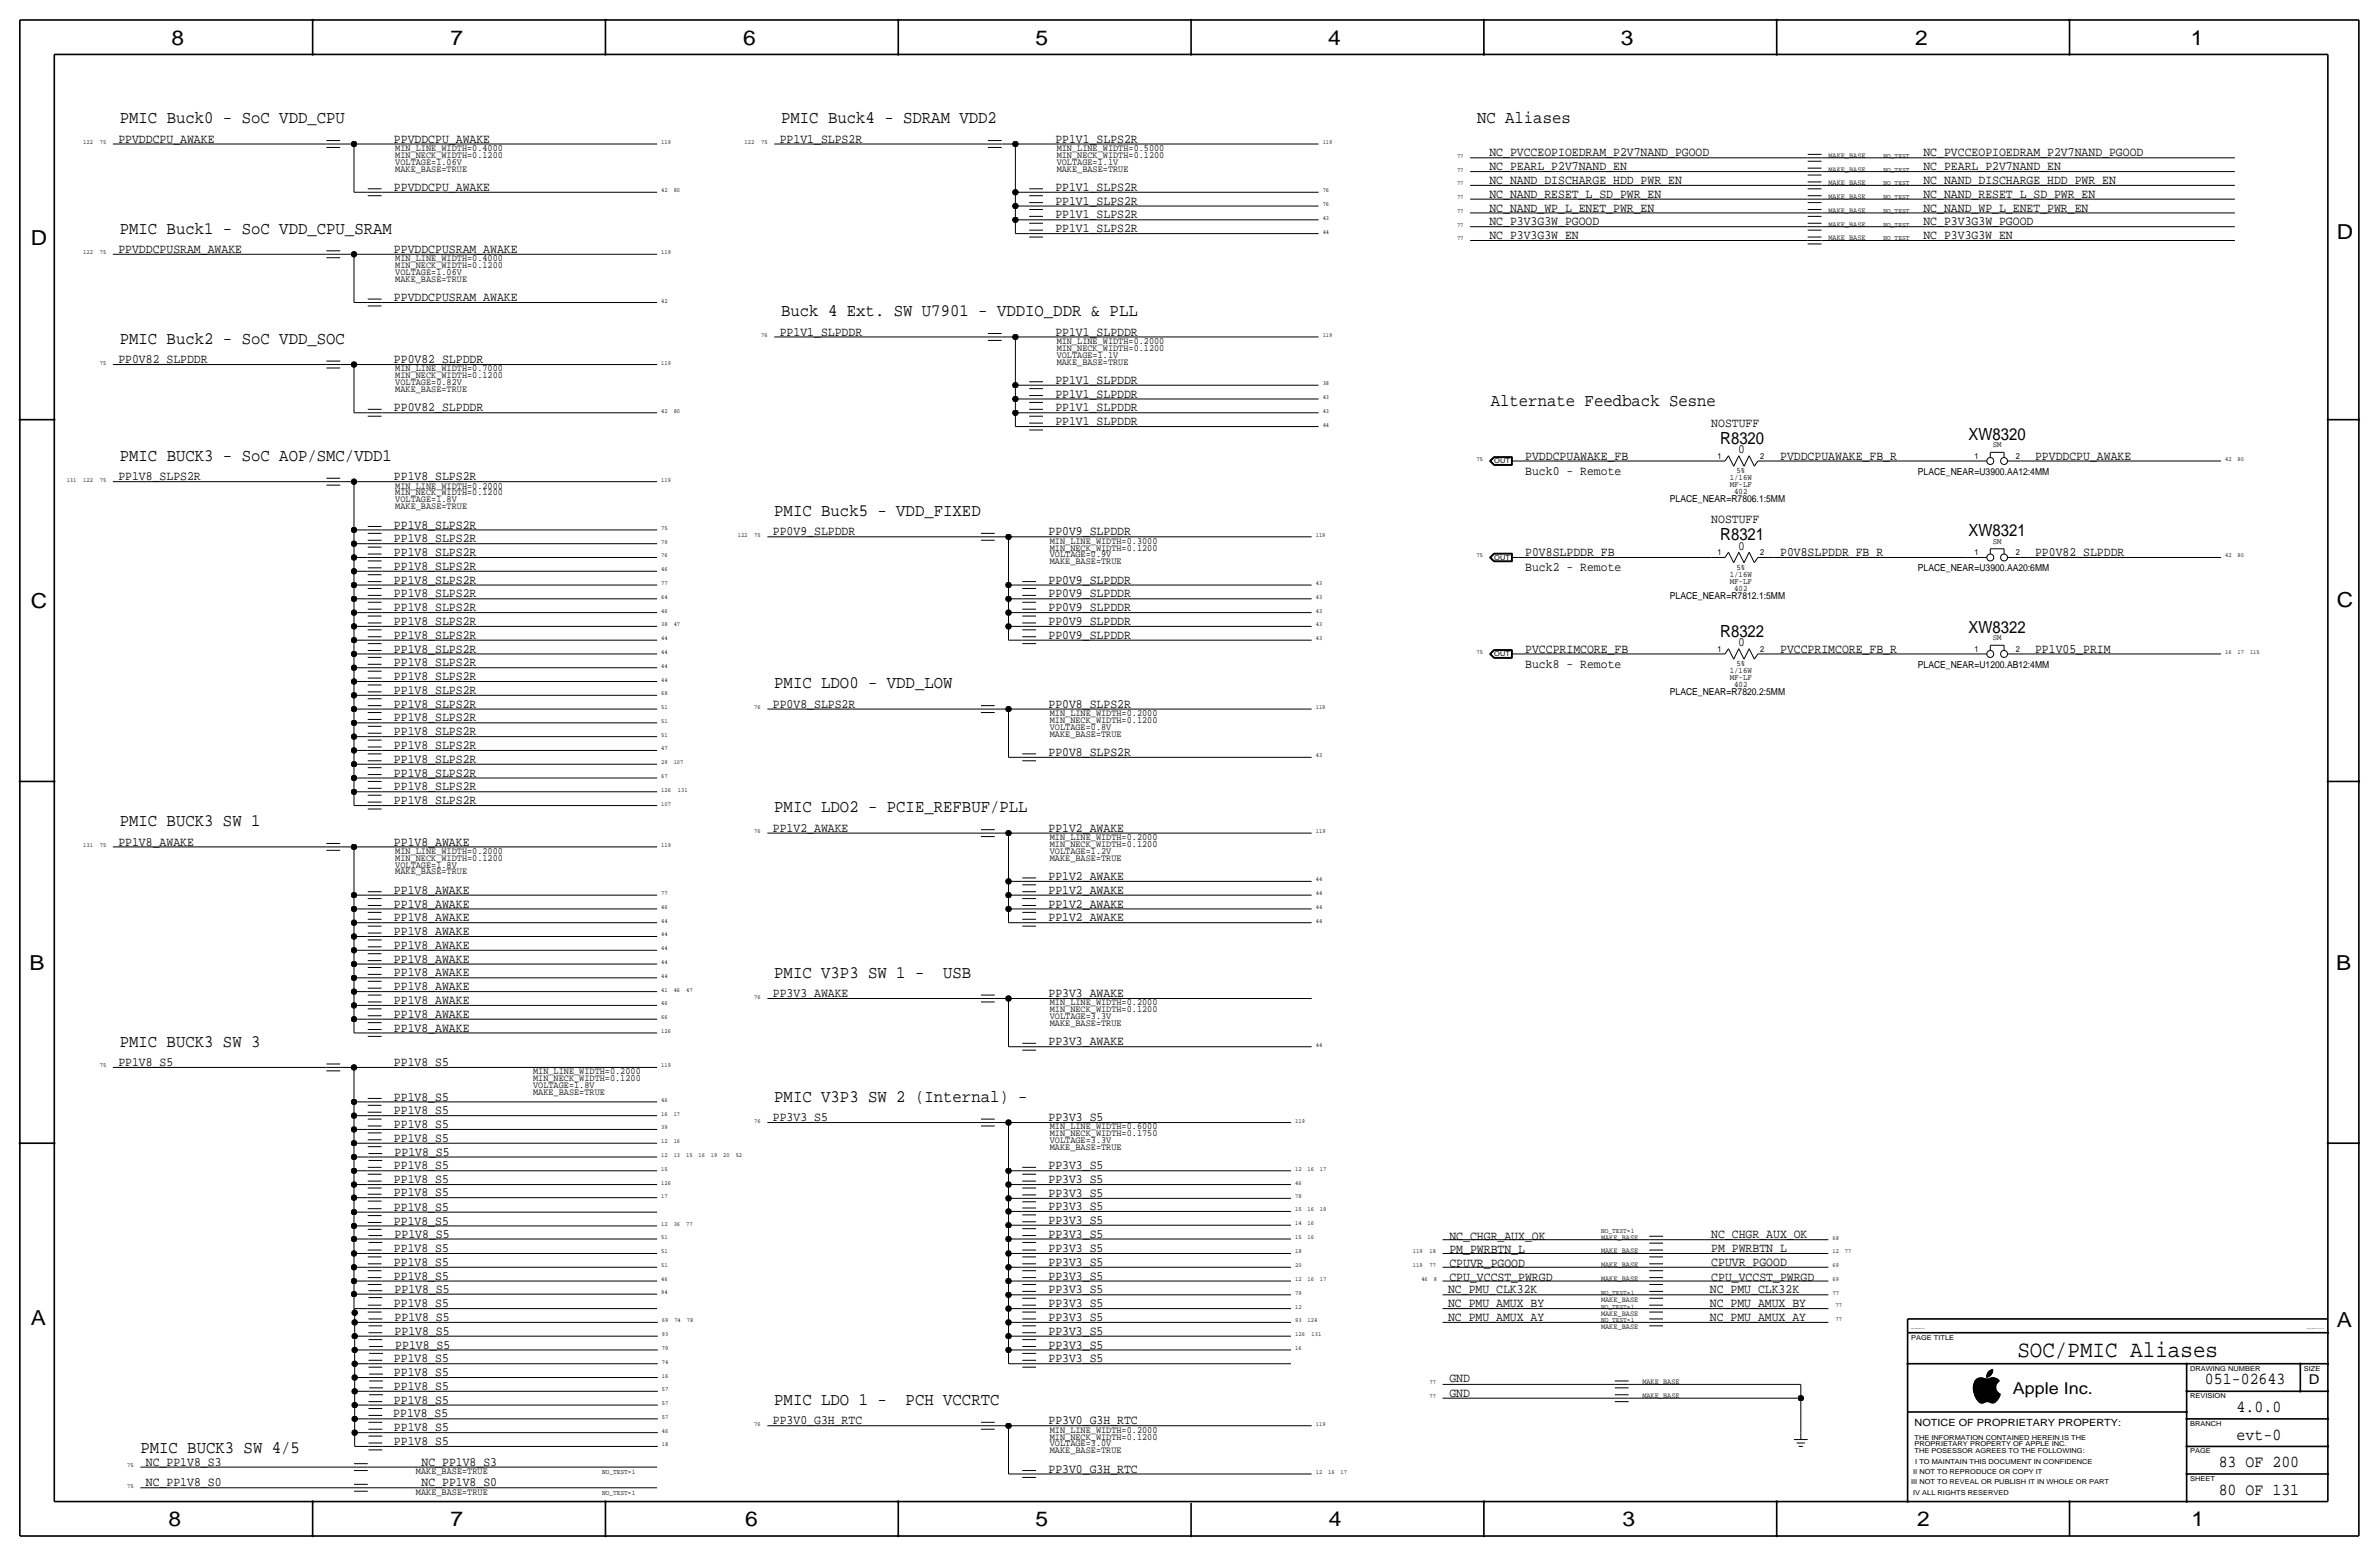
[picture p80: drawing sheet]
<svg xmlns="http://www.w3.org/2000/svg" width="877mm" height="574mm" viewBox="0 0 877 574" stroke-linecap="round" stroke-linejoin="round" font-family="sans-serif">
<defs><g id="words">
<text font-size="8.6" x="743.7" y="500.1">SOC/PMIC Aliases</text>
<g font-size="7.6">
<text x="63.2" y="16.5">8</text>
<text x="166.1" y="16.5">7</text>
<text x="274" y="16.5">6</text>
<text x="381.7" y="16.5">5</text>
<text x="489.7" y="16.5">4</text>
<text x="597.6" y="16.5">3</text>
<text x="706.1" y="16.5">2</text>
<text x="807.7" y="16.5">1</text>
<text x="861.5" y="88.1">D</text>
<text x="11.4" y="90.4">D</text>
<text x="11.4" y="224.3">C</text>
<text x="861.5" y="223.8">C</text>
<text x="10.8" y="357.6">B</text>
<text x="861.3" y="357.4">B</text>
<text x="11.3" y="488.4">A</text>
<text x="861.5" y="489.2">A</text>
<text x="62.2" y="562.6">8</text>
<text x="166" y="562.6">7</text>
<text x="274.8" y="562.6">6</text>
<text x="381.7" y="562.6">5</text>
<text x="489.9" y="562.6">4</text>
<text x="598.1" y="562.6">3</text>
<text x="706.8" y="562.6">2</text>
<text x="807.9" y="562.6">1</text>
</g>
<g font-size="6.5">
<text x="44.1" y="45.5">PMIC Buck0 - SoC VDD_CPU</text>
<text x="288" y="45.5">PMIC Buck4 - SDRAM VDD2</text>
<text x="544.5" y="45.5">NC Aliases</text>
<text x="44.1" y="86.1">PMIC Buck1 - SoC VDD_CPU_SRAM</text>
<text x="288" y="116.6">Buck 4 Ext. SW U7901 - VDDIO_DDR &amp; PLL</text>
<text x="44.1" y="126.7">PMIC Buck2 - SoC VDD_SOC</text>
<text x="549.6" y="149.6">Alternate Feedback Sesne</text>
<text x="44.1" y="169.9">PMIC BUCK3 - SoC AOP/SMC/VDD1</text>
<text x="285.4" y="190.2">PMIC Buck5 - VDD_FIXED</text>
<text x="285.4" y="253.7">PMIC LDO0 - VDD_LOW</text>
<text x="285.4" y="299.5">PMIC LDO2 - PCIE_REFBUF/PLL</text>
<text x="44.1" y="304.5">PMIC BUCK3 SW 1</text>
<text x="285.4" y="360.4">PMIC V3P3 SW 1 -</text>
<text x="347.7" y="360.4">USB</text>
<text x="44.1" y="385.8">PMIC BUCK3 SW 3</text>
<text x="285.4" y="406.1">PMIC V3P3 SW 2 (Internal) -</text>
<text x="285.4" y="517.9">PMIC LDO 1 -</text>
<text x="333.9" y="517.9">PCH VCCRTC</text>
<text x="51.8" y="535.7">PMIC BUCK3 SW 4/5</text>
</g>
<g font-size="6.2">
<text x="634.2" y="163.6">R8320</text>
<text x="725.8" y="162.1">XW8320</text>
<text x="725.8" y="197.6">XW8321</text>
<text x="634.2" y="199.1">R8321</text>
<text x="725.8" y="233.2">XW8322</text>
<text x="634.2" y="234.7">R8322</text>
<text x="812.9" y="510.3">051-02643</text>
<text x="824.6" y="520.4">4.0.0</text>
<text x="824.6" y="530.6">evt-0</text>
<text x="818" y="540.8">83 OF 200</text>
<text x="818" y="550.9">80 OF 131</text>
</g>
<text font-size="6" x="742.1" y="513.9">Apple Inc.</text>
<text font-size="5" x="851.2" y="510.3">D</text>
<g font-size="4.7">
<text x="43.6" y="52.6">PPVDDCPU_AWAKE</text>
<text x="145.2" y="52.6">PPVDDCPU_AWAKE</text>
<text x="287.5" y="52.6">PP1V1_SLPS2R</text>
<text x="389.1" y="52.6">PP1V1_SLPS2R</text>
<text x="549.1" y="57.7">NC_PVCCEOPIOEDRAM_P2V7NAND_PGOOD</text>
<text x="709.1" y="57.7">NC_PVCCEOPIOEDRAM_P2V7NAND_PGOOD</text>
<text x="549.1" y="62.7">NC_PEARL_P2V7NAND_EN</text>
<text x="709.1" y="62.7">NC_PEARL_P2V7NAND_EN</text>
<text x="145.2" y="70.4">PPVDDCPU_AWAKE</text>
<text x="389.1" y="70.4">PP1V1_SLPS2R</text>
<text x="549.1" y="67.8">NC_NAND_DISCHARGE_HDD_PWR_EN</text>
<text x="709.1" y="67.8">NC_NAND_DISCHARGE_HDD_PWR_EN</text>
<text x="389.1" y="75.4">PP1V1_SLPS2R</text>
<text x="549.1" y="72.9">NC_NAND_RESET_L_SD_PWR_EN</text>
<text x="549.1" y="78">NC_NAND_WP_L_ENET_PWR_EN</text>
<text x="709.1" y="78">NC_NAND_WP_L_ENET_PWR_EN</text>
<text x="709.1" y="72.9">NC_NAND_RESET_L_SD_PWR_EN</text>
<text x="389.1" y="80.5">PP1V1_SLPS2R</text>
<text x="549.1" y="83.1">NC_P3V3G3W_PGOOD</text>
<text x="709.1" y="83.1">NC_P3V3G3W_PGOOD</text>
<text x="389.1" y="85.6">PP1V1_SLPS2R</text>
<text x="549.1" y="88.1">NC_P3V3G3W_EN</text>
<text x="709.1" y="88.1">NC_P3V3G3W_EN</text>
<text x="43.6" y="93.2">PPVDDCPUSRAM_AWAKE</text>
<text x="145.2" y="93.2">PPVDDCPUSRAM_AWAKE</text>
<text x="145.2" y="111">PPVDDCPUSRAM_AWAKE</text>
<text x="287.5" y="123.7">PP1V1_SLPDDR</text>
<text x="389.1" y="123.7">PP1V1_SLPDDR</text>
<text x="43.6" y="133.9">PP0V82_SLPDDR</text>
<text x="145.2" y="133.9">PP0V82_SLPDDR</text>
<text x="389.1" y="141.5">PP1V1_SLPDDR</text>
<text x="389.1" y="146.6">PP1V1_SLPDDR</text>
<text x="145.2" y="151.6">PP0V82_SLPDDR</text>
<text x="389.1" y="151.6">PP1V1_SLPDDR</text>
<text x="389.1" y="156.7">PP1V1_SLPDDR</text>
<text x="630.9" y="157.2">NOSTUFF</text>
<text x="640.8" y="167.1">0</text>
<text x="562.3" y="169.4">PVDDCPUAWAKE_FB</text>
<text x="656.3" y="169.4">PVDDCPUAWAKE_FB_R</text>
<text x="750.3" y="169.4">PPVDDCPU_AWAKE</text>
<text x="43.6" y="177">PP1V8_SLPS2R</text>
<text x="145.2" y="177">PP1V8_SLPS2R</text>
<text x="562.3" y="175">Buck0 - Remote</text>
<text x="145.2" y="194.8">PP1V8_SLPS2R</text>
<text x="284.9" y="197.4">PP0V9_SLPDDR</text>
<text x="386.5" y="197.4">PP0V9_SLPDDR</text>
<text x="630.9" y="192.8">NOSTUFF</text>
<text x="145.2" y="199.9">PP1V8_SLPS2R</text>
<text x="640.8" y="202.7">0</text>
<text x="145.2" y="205">PP1V8_SLPS2R</text>
<text x="562.3" y="205">P0V8SLPDDR_FB</text>
<text x="656.3" y="205">P0V8SLPDDR_FB_R</text>
<text x="750.3" y="205">PP0V82_SLPDDR</text>
<text x="145.2" y="215.1">PP1V8_SLPS2R</text>
<text x="145.2" y="210.1">PP1V8_SLPS2R</text>
<text x="386.5" y="215.1">PP0V9_SLPDDR</text>
<text x="562.3" y="210.6">Buck2 - Remote</text>
<text x="145.2" y="220.2">PP1V8_SLPS2R</text>
<text x="386.5" y="220.2">PP0V9_SLPDDR</text>
<text x="145.2" y="225.3">PP1V8_SLPS2R</text>
<text x="386.5" y="225.3">PP0V9_SLPDDR</text>
<text x="145.2" y="230.4">PP1V8_SLPS2R</text>
<text x="386.5" y="230.4">PP0V9_SLPDDR</text>
<text x="145.2" y="235.5">PP1V8_SLPS2R</text>
<text x="386.5" y="235.5">PP0V9_SLPDDR</text>
<text x="640.8" y="238.3">0</text>
<text x="145.2" y="240.5">PP1V8_SLPS2R</text>
<text x="145.2" y="245.6">PP1V8_SLPS2R</text>
<text x="562.3" y="240.5">PVCCPRIMCORE_FB</text>
<text x="656.3" y="240.5">PVCCPRIMCORE_FB_R</text>
<text x="750.3" y="240.5">PP1V05_PRIM</text>
<text x="145.2" y="250.7">PP1V8_SLPS2R</text>
<text x="562.3" y="246.1">Buck8 - Remote</text>
<text x="145.2" y="255.8">PP1V8_SLPS2R</text>
<text x="145.2" y="260.9">PP1V8_SLPS2R</text>
<text x="284.9" y="260.9">PP0V8_SLPS2R</text>
<text x="386.5" y="260.9">PP0V8_SLPS2R</text>
<text x="145.2" y="265.9">PP1V8_SLPS2R</text>
<text x="145.2" y="271">PP1V8_SLPS2R</text>
<text x="145.2" y="281.2">PP1V8_SLPS2R</text>
<text x="145.2" y="276.1">PP1V8_SLPS2R</text>
<text x="386.5" y="278.6">PP0V8_SLPS2R</text>
<text x="145.2" y="286.3">PP1V8_SLPS2R</text>
<text x="145.2" y="291.3">PP1V8_SLPS2R</text>
<text x="145.2" y="296.4">PP1V8_SLPS2R</text>
<text x="43.6" y="311.7">PP1V8_AWAKE</text>
<text x="145.2" y="311.7">PP1V8_AWAKE</text>
<text x="284.9" y="306.6">PP1V2_AWAKE</text>
<text x="386.5" y="306.6">PP1V2_AWAKE</text>
<text x="145.2" y="329.4">PP1V8_AWAKE</text>
<text x="386.5" y="329.4">PP1V2_AWAKE</text>
<text x="386.5" y="324.4">PP1V2_AWAKE</text>
<text x="145.2" y="334.5">PP1V8_AWAKE</text>
<text x="386.5" y="334.5">PP1V2_AWAKE</text>
<text x="145.2" y="339.6">PP1V8_AWAKE</text>
<text x="386.5" y="339.6">PP1V2_AWAKE</text>
<text x="145.2" y="344.7">PP1V8_AWAKE</text>
<text x="145.2" y="349.8">PP1V8_AWAKE</text>
<text x="145.2" y="354.8">PP1V8_AWAKE</text>
<text x="145.2" y="359.9">PP1V8_AWAKE</text>
<text x="145.2" y="365">PP1V8_AWAKE</text>
<text x="145.2" y="370.1">PP1V8_AWAKE</text>
<text x="284.9" y="367.5">PP3V3_AWAKE</text>
<text x="386.5" y="367.5">PP3V3_AWAKE</text>
<text x="145.2" y="375.2">PP1V8_AWAKE</text>
<text x="145.2" y="380.2">PP1V8_AWAKE</text>
<text x="386.5" y="385.3">PP3V3_AWAKE</text>
<text x="43.6" y="392.9">PP1V8_S5</text>
<text x="145.2" y="392.9">PP1V8_S5</text>
<text x="145.2" y="405.6">PP1V8_S5</text>
<text x="145.2" y="410.7">PP1V8_S5</text>
<text x="284.9" y="413.3">PP3V3_S5</text>
<text x="386.5" y="413.3">PP3V3_S5</text>
<text x="145.2" y="415.8">PP1V8_S5</text>
<text x="145.2" y="420.9">PP1V8_S5</text>
<text x="145.5" y="426">PP1V8_S5</text>
<text x="145.2" y="431">PP1V8_S5</text>
<text x="386.5" y="431">PP3V3_S5</text>
<text x="145.2" y="436.1">PP1V8_S5</text>
<text x="386.5" y="436.1">PP3V3_S5</text>
<text x="145.2" y="440.9">PP1V8_S5</text>
<text x="386.5" y="441.2">PP3V3_S5</text>
<text x="145.2" y="446.3">PP1V8_S5</text>
<text x="386.5" y="446">PP3V3_S5</text>
<text x="145.2" y="451.4">PP1V8_S5</text>
<text x="386.5" y="451.1">PP3V3_S5</text>
<text x="145.2" y="461.5">PP1V8_S5</text>
<text x="145.5" y="456.2">PP1V8_S5</text>
<text x="386.5" y="461.5">PP3V3_S5</text>
<text x="386.5" y="456.2">PP3V3_S5</text>
<text x="534.4" y="456.9">NC_CHGR_AUX_OK</text>
<text x="630.9" y="461.5">PM_PWRBTN_L</text>
<text x="630.9" y="456.4">NC_CHGR_AUX_OK</text>
<text x="145.2" y="466.6">PP1V8_S5</text>
<text x="386.5" y="466.6">PP3V3_S5</text>
<text x="534.4" y="462">PM_PWRBTN_L</text>
<text x="534.4" y="467.1">CPUVR_PGOOD</text>
<text x="630.9" y="466.6">CPUVR_PGOOD</text>
<text x="145.2" y="471.7">PP1V8_S5</text>
<text x="386.5" y="471.7">PP3V3_S5</text>
<text x="534.4" y="472.2">CPU_VCCST_PWRGD</text>
<text x="630.9" y="472.2">CPU_VCCST_PWRGD</text>
<text x="145.5" y="476.5">PP1V8_S5</text>
<text x="386.5" y="476.8">PP3V3_S5</text>
<text x="533.9" y="476.8">NC_PMU_CLK32K</text>
<text x="630.4" y="476.8">NC_PMU_CLK32K</text>
<text x="145.2" y="481.8">PP1V8_S5</text>
<text x="386.5" y="481.8">PP3V3_S5</text>
<text x="533.9" y="481.8">NC_PMU_AMUX_BY</text>
<text x="630.4" y="481.8">NC_PMU_AMUX_BY</text>
<text x="145.5" y="492">PP1V8_S5</text>
<text x="145.5" y="486.9">PP1V8_S5</text>
<text x="386.5" y="492">PP3V3_S5</text>
<text x="386.5" y="486.9">PP3V3_S5</text>
<text x="533.9" y="486.9">NC_PMU_AMUX_AY</text>
<text x="630.4" y="486.9">NC_PMU_AMUX_AY</text>
<text x="145.7" y="497.1">PP1V8_S5</text>
<text x="386.5" y="497.1">PP3V3_S5</text>
<text x="145.2" y="502.2">PP1V8_S5</text>
<text x="386.5" y="502.2">PP3V3_S5</text>
<text x="145.2" y="507.2">PP1V8_S5</text>
<text x="534.4" y="509.4">GND</text>
<text x="145.2" y="512.3">PP1V8_S5</text>
<text x="534.4" y="514.9">GND</text>
<text x="145.2" y="517.4">PP1V8_S5</text>
<text x="145" y="522.2">PP1V8_S5</text>
<text x="145.2" y="527.6">PP1V8_S5</text>
<text x="284.9" y="525">PP3V0_G3H_RTC</text>
<text x="386.5" y="525">PP3V0_G3H_RTC</text>
<text x="145.2" y="532.6">PP1V8_S5</text>
<text x="53.8" y="540.3">NC_PP1V8_S3</text>
<text x="155.4" y="540.3">NC_PP1V8_S3</text>
<text x="386.5" y="542.8">PP3V0_G3H_RTC</text>
<text x="53.8" y="547.9">NC_PP1V8_S0</text>
<text x="155.4" y="547.9">NC_PP1V8_S0</text>
</g>
<text font-size="3.7" x="705.8" y="525.5">NOTICE OF PROPRIETARY PROPERTY:</text>
<g font-size="3.5">
<text x="145.7" y="58.2">MIN_NECK_WIDTH=0.1200</text>
<text x="145.7" y="55.6">MIN_LINE_WIDTH=0.4000</text>
<text x="389.6" y="58.2">MIN_NECK_WIDTH=0.1200</text>
<text x="389.6" y="55.6">MIN_LINE_WIDTH=0.5000</text>
<text x="145.7" y="60.7">VOLTAGE=1.06V</text>
<text x="145.7" y="63.2">MAKE_BASE=TRUE</text>
<text x="389.6" y="60.7">VOLTAGE=1.1V</text>
<text x="389.6" y="63.2">MAKE_BASE=TRUE</text>
<text x="145.7" y="101.3">VOLTAGE=1.06V</text>
<text x="145.7" y="96.3">MIN_LINE_WIDTH=0.4000</text>
<text x="145.7" y="98.8">MIN_NECK_WIDTH=0.1200</text>
<text x="145.7" y="103.9">MAKE_BASE=TRUE</text>
<text x="389.6" y="131.8">VOLTAGE=1.1V</text>
<text x="389.6" y="129.3">MIN_NECK_WIDTH=0.1200</text>
<text x="389.6" y="126.7">MIN_LINE_WIDTH=0.2000</text>
<text x="145.7" y="136.9">MIN_LINE_WIDTH=0.7000</text>
<text x="389.6" y="134.4">MAKE_BASE=TRUE</text>
<text x="145.7" y="142">VOLTAGE=0.82V</text>
<text x="145.7" y="139.4">MIN_NECK_WIDTH=0.1200</text>
<text x="145.7" y="144.5">MAKE_BASE=TRUE</text>
<text x="707.1" y="175">PLACE_NEAR=U3900.AA12:4MM</text>
<text x="145.7" y="182.6">MIN_NECK_WIDTH=0.1200</text>
<text x="145.7" y="185.2">VOLTAGE=1.8V</text>
<text x="145.7" y="180.1">MIN_LINE_WIDTH=0.2000</text>
<text x="615.6" y="185.2">PLACE_NEAR=R7806.1:5MM</text>
<text x="145.7" y="187.7">MAKE_BASE=TRUE</text>
<text x="387" y="202.9">MIN_NECK_WIDTH=0.1200</text>
<text x="387" y="200.4">MIN_LINE_WIDTH=0.3000</text>
<text x="387" y="208">MAKE_BASE=TRUE</text>
<text x="387" y="205.5">VOLTAGE=0.9V</text>
<text x="707.1" y="210.6">PLACE_NEAR=U3900.AA20:6MM</text>
<text x="615.6" y="220.7">PLACE_NEAR=R7812.1:5MM</text>
<text x="707.1" y="246.1">PLACE_NEAR=U1200.AB12:4MM</text>
<text x="615.6" y="256.3">PLACE_NEAR=R7820.2:5MM</text>
<text x="387" y="263.9">MIN_LINE_WIDTH=0.2000</text>
<text x="387" y="266.4">MIN_NECK_WIDTH=0.1200</text>
<text x="387" y="269">VOLTAGE=0.8V</text>
<text x="387" y="271.5">MAKE_BASE=TRUE</text>
<text x="387" y="309.6">MIN_LINE_WIDTH=0.2000</text>
<text x="145.7" y="317.2">MIN_NECK_WIDTH=0.1200</text>
<text x="145.7" y="314.7">MIN_LINE_WIDTH=0.2000</text>
<text x="387" y="314.7">VOLTAGE=1.2V</text>
<text x="387" y="312.2">MIN_NECK_WIDTH=0.1200</text>
<text x="387" y="317.2">MAKE_BASE=TRUE</text>
<text x="145.7" y="319.8">VOLTAGE=1.8V</text>
<text x="145.7" y="322.3">MAKE_BASE=TRUE</text>
<text x="387" y="370.6">MIN_LINE_WIDTH=0.2000</text>
<text x="387" y="373.1">MIN_NECK_WIDTH=0.1200</text>
<text x="387" y="375.7">VOLTAGE=3.3V</text>
<text x="387" y="378.2">MAKE_BASE=TRUE</text>
<text x="196.5" y="396">MIN_LINE_WIDTH=0.2000</text>
<text x="196.5" y="398.5">MIN_NECK_WIDTH=0.1200</text>
<text x="196.5" y="401.1">VOLTAGE=1.8V</text>
<text x="196.5" y="403.6">MAKE_BASE=TRUE</text>
<text x="387" y="416.3">MIN_LINE_WIDTH=0.6000</text>
<text x="387" y="418.8">MIN_NECK_WIDTH=0.1750</text>
<text x="387" y="421.4">VOLTAGE=3.3V</text>
<text x="387" y="423.9">MAKE_BASE=TRUE</text>
<text x="387" y="528.1">MIN_LINE_WIDTH=0.2000</text>
<text x="387" y="533.1">VOLTAGE=3.0V</text>
<text x="387" y="530.6">MIN_NECK_WIDTH=0.1200</text>
<text x="387" y="535.7">MAKE_BASE=TRUE</text>
<text x="153.4" y="543.3">MAKE_BASE=TRUE</text>
<text x="153.4" y="550.9">MAKE_BASE=TRUE</text>
</g>
<g font-size="3.1">
<text x="734.6" y="164.8">SM</text>
<text x="633.2" y="169.2">1</text>
<text x="648.9" y="169.2">2</text>
<text x="727.9" y="169.2">1</text>
<text x="743.2" y="169.2">2</text>
<text x="637.7" y="179.6">MF-LF</text>
<text x="637.7" y="177">1/16W</text>
<text x="640.2" y="174.5">5%</text>
<text x="639.3" y="182.1">402</text>
<text x="734.6" y="200.4">SM</text>
<text x="633.2" y="204.7">1</text>
<text x="648.9" y="204.7">2</text>
<text x="727.9" y="204.7">1</text>
<text x="743.2" y="204.7">2</text>
<text x="637.7" y="212.6">1/16W</text>
<text x="637.7" y="215.1">MF-LF</text>
<text x="640.2" y="210.1">5%</text>
<text x="639.3" y="217.7">402</text>
<text x="734.6" y="236">SM</text>
<text x="633.2" y="240.3">1</text>
<text x="640.2" y="245.6">5%</text>
<text x="648.9" y="240.3">2</text>
<text x="727.9" y="240.3">1</text>
<text x="743.2" y="240.3">2</text>
<text x="637.7" y="248.2">1/16W</text>
<text x="637.7" y="250.7">MF-LF</text>
<text x="639.3" y="253.2">402</text>
</g>
<g font-size="2.9">
<text x="674.1" y="58.2">MAKE_BASE</text>
<text x="674.1" y="63.2">MAKE_BASE</text>
<text x="674.1" y="68.3">MAKE_BASE</text>
<text x="674.1" y="73.4">MAKE_BASE</text>
<text x="674.1" y="83.6">MAKE_BASE</text>
<text x="674.1" y="78.5">MAKE_BASE</text>
<text x="674.1" y="88.6">MAKE_BASE</text>
<text x="590.2" y="456.9">MAKE_BASE</text>
<text x="590.2" y="462">MAKE_BASE</text>
<text x="590.2" y="467.1">MAKE_BASE</text>
<text x="590.2" y="472.2">MAKE_BASE</text>
<text x="590.2" y="479.8">MAKE_BASE</text>
<text x="590.2" y="484.9">MAKE_BASE</text>
<text x="590.2" y="490">MAKE_BASE</text>
<text x="605.5" y="510.3">MAKE_BASE</text>
<text x="605.5" y="515.4">MAKE_BASE</text>
</g>
<g font-size="2.6">
<text x="694.4" y="58.2">NO_TEST</text>
<text x="694.4" y="63.2">NO_TEST</text>
<text x="694.4" y="68.3">NO_TEST</text>
<text x="694.4" y="73.4">NO_TEST</text>
<text x="694.4" y="83.6">NO_TEST</text>
<text x="694.4" y="78.5">NO_TEST</text>
<text x="694.4" y="88.6">NO_TEST</text>
<text x="590.2" y="454.4">NO_TEST=1</text>
<text x="590.2" y="477.3">NO_TEST=1</text>
<text x="590.2" y="482.3">NO_TEST=1</text>
<text x="590.2" y="487.4">NO_TEST=1</text>
<text x="221.9" y="543.3">NO_TEST=1</text>
<text x="221.9" y="550.9">NO_TEST=1</text>
</g>
<g font-size="2.5">
<text x="550.9" y="170.7">OUT</text>
<text x="550.9" y="206.2">OUT</text>
<text x="550.9" y="241.8">OUT</text>
<text x="704.5" y="493.8">PAGE TITLE</text>
<text x="807.4" y="505.2">DRAWING NUMBER</text>
<text x="849.3" y="505.2">SIZE</text>
<text x="807.4" y="515.4">REVISION</text>
<text x="807.4" y="525.5">BRANCH</text>
<text x="705.8" y="533.1">PROPRIETARY PROPERTY OF APPLE INC.</text>
<text x="705.8" y="530.6">THE INFORMATION CONTAINED HEREIN IS THE</text>
<text x="705.8" y="535.7">THE POSESSOR AGREES TO THE FOLLOWING:</text>
<text x="706.1" y="539.5">I TO MAINTAIN THIS DOCUMENT IN CONFIDENCE</text>
<text x="807.4" y="535.7">PAGE</text>
<text x="705.3" y="543.3">II NOT TO REPRODUCE OR COPY IT</text>
<text x="807.4" y="545.8">SHEET</text>
<text x="704.5" y="547.1">III NOT TO REVEAL OR PUBLISH IT IN WHOLE OR PART</text>
<text x="705.3" y="550.9">IV ALL RIGHTS RESERVED</text>
</g>
<g font-size="2.3">
<text x="30.7" y="53.1">122</text>
<text x="36.8" y="53.1">75</text>
<text x="243.8" y="53.1">119</text>
<text x="274.5" y="53.1">122</text>
<text x="280.6" y="53.1">75</text>
<text x="487.6" y="53.1">119</text>
<text x="537.2" y="58.2">77</text>
<text x="537.2" y="63.2">77</text>
<text x="243.8" y="70.9">42</text>
<text x="248.4" y="70.9">80</text>
<text x="487.6" y="70.9">76</text>
<text x="537.2" y="68.3">77</text>
<text x="487.6" y="75.9">76</text>
<text x="537.2" y="73.4">77</text>
<text x="487.6" y="81">43</text>
<text x="537.2" y="83.6">77</text>
<text x="537.2" y="78.5">77</text>
<text x="487.6" y="86.1">44</text>
<text x="537.2" y="88.6">77</text>
<text x="30.7" y="93.7">122</text>
<text x="36.8" y="93.7">75</text>
<text x="243.8" y="93.7">119</text>
<text x="243.8" y="111.5">42</text>
<text x="280.6" y="124.2">76</text>
<text x="487.6" y="124.2">119</text>
<text x="36.8" y="134.4">75</text>
<text x="243.8" y="134.4">119</text>
<text x="487.6" y="142">38</text>
<text x="487.6" y="147.1">43</text>
<text x="243.8" y="152.1">42</text>
<text x="248.4" y="152.1">80</text>
<text x="487.6" y="152.1">43</text>
<text x="487.6" y="157.2">44</text>
<text x="544.3" y="169.9">75</text>
<text x="820.4" y="169.9">42</text>
<text x="824.9" y="169.9">80</text>
<text x="24.6" y="177.5">131</text>
<text x="30.7" y="177.5">122</text>
<text x="36.8" y="177.5">75</text>
<text x="243.8" y="177.5">119</text>
<text x="243.8" y="195.3">75</text>
<text x="272" y="197.9">122</text>
<text x="278.1" y="197.9">75</text>
<text x="485.1" y="197.9">119</text>
<text x="243.8" y="200.4">79</text>
<text x="243.8" y="205.5">76</text>
<text x="544.3" y="205.5">75</text>
<text x="820.4" y="205.5">42</text>
<text x="824.9" y="205.5">80</text>
<text x="243.8" y="215.6">77</text>
<text x="243.8" y="210.6">46</text>
<text x="485.1" y="215.6">43</text>
<text x="243.8" y="220.7">64</text>
<text x="485.1" y="220.7">43</text>
<text x="243.8" y="225.8">46</text>
<text x="485.1" y="225.8">43</text>
<text x="243.8" y="230.9">38</text>
<text x="248.4" y="230.9">47</text>
<text x="485.1" y="230.9">43</text>
<text x="243.8" y="236">44</text>
<text x="485.1" y="236">43</text>
<text x="243.8" y="241">44</text>
<text x="544.3" y="241">75</text>
<text x="820.4" y="241">16</text>
<text x="824.9" y="241">17</text>
<text x="829.5" y="241">115</text>
<text x="243.8" y="246.1">44</text>
<text x="243.8" y="251.2">44</text>
<text x="243.8" y="256.3">68</text>
<text x="243.8" y="261.4">51</text>
<text x="278.1" y="261.4">76</text>
<text x="485.1" y="261.4">119</text>
<text x="243.8" y="266.4">51</text>
<text x="243.8" y="271.5">51</text>
<text x="243.8" y="281.7">29</text>
<text x="243.8" y="276.6">47</text>
<text x="248.4" y="281.7">107</text>
<text x="485.1" y="279.1">43</text>
<text x="243.8" y="286.8">67</text>
<text x="243.8" y="291.8">126</text>
<text x="249.9" y="291.8">131</text>
<text x="243.8" y="296.9">107</text>
<text x="278.1" y="307.1">76</text>
<text x="485.1" y="307.1">119</text>
<text x="30.7" y="312.2">131</text>
<text x="36.8" y="312.2">75</text>
<text x="243.8" y="312.2">119</text>
<text x="243.8" y="329.9">77</text>
<text x="485.1" y="329.9">44</text>
<text x="485.1" y="324.9">44</text>
<text x="243.8" y="335">46</text>
<text x="485.1" y="335">44</text>
<text x="243.8" y="340.1">44</text>
<text x="485.1" y="340.1">44</text>
<text x="243.8" y="345.2">44</text>
<text x="243.8" y="350.3">44</text>
<text x="243.8" y="355.3">44</text>
<text x="243.8" y="360.4">44</text>
<text x="243.8" y="365.5">41</text>
<text x="248.4" y="365.5">46</text>
<text x="252.9" y="365.5">47</text>
<text x="243.8" y="370.6">46</text>
<text x="278.1" y="368">76</text>
<text x="243.8" y="375.7">66</text>
<text x="243.8" y="380.7">126</text>
<text x="485.1" y="385.8">44</text>
<text x="36.8" y="393.4">75</text>
<text x="243.8" y="393.4">119</text>
<text x="243.8" y="406.1">46</text>
<text x="243.8" y="411.2">16</text>
<text x="248.4" y="411.2">17</text>
<text x="278.1" y="413.8">76</text>
<text x="477.5" y="413.8">119</text>
<text x="243.8" y="416.3">39</text>
<text x="243.8" y="421.4">12</text>
<text x="248.4" y="421.4">16</text>
<text x="243.8" y="431.5">15</text>
<text x="243.8" y="426.5">12</text>
<text x="248.4" y="426.5">13</text>
<text x="252.9" y="426.5">15</text>
<text x="257.5" y="426.5">16</text>
<text x="262.1" y="426.5">19</text>
<text x="266.7" y="426.5">20</text>
<text x="271.2" y="426.5">52</text>
<text x="477.5" y="431.5">12</text>
<text x="482" y="431.5">16</text>
<text x="486.6" y="431.5">17</text>
<text x="243.8" y="436.6">126</text>
<text x="477.5" y="436.6">46</text>
<text x="243.8" y="441.5">17</text>
<text x="477.5" y="441.7">78</text>
<text x="477.5" y="446.5">15</text>
<text x="482" y="446.5">16</text>
<text x="486.6" y="446.5">19</text>
<text x="243.8" y="451.9">12</text>
<text x="248.4" y="451.9">36</text>
<text x="252.9" y="451.9">77</text>
<text x="477.5" y="451.6">14</text>
<text x="482" y="451.6">16</text>
<text x="243.8" y="456.7">51</text>
<text x="477.5" y="456.7">15</text>
<text x="482" y="456.7">16</text>
<text x="675.6" y="456.9">68</text>
<text x="243.8" y="462">51</text>
<text x="243.8" y="467.1">51</text>
<text x="477.5" y="462">18</text>
<text x="477.5" y="467.1">20</text>
<text x="520.9" y="462">119</text>
<text x="520.9" y="467.1">119</text>
<text x="527" y="462">18</text>
<text x="527" y="467.1">77</text>
<text x="675.6" y="467.1">69</text>
<text x="675.6" y="462">12</text>
<text x="680.2" y="462">77</text>
<text x="243.8" y="472.2">46</text>
<text x="477.5" y="472.2">12</text>
<text x="482" y="472.2">16</text>
<text x="486.6" y="472.2">17</text>
<text x="524" y="472.2">46</text>
<text x="528.6" y="472.2">8</text>
<text x="675.6" y="472.2">69</text>
<text x="243.8" y="477">94</text>
<text x="477.5" y="477.3">79</text>
<text x="675.6" y="477.3">77</text>
<text x="477.5" y="482.3">12</text>
<text x="676.7" y="481.8">77</text>
<text x="244" y="487.4">69</text>
<text x="248.6" y="487.4">74</text>
<text x="253.2" y="487.4">78</text>
<text x="477.5" y="487.4">93</text>
<text x="482" y="487.4">124</text>
<text x="676.7" y="486.9">77</text>
<text x="244" y="497.6">79</text>
<text x="244" y="492.5">93</text>
<text x="477.5" y="492.5">126</text>
<text x="477.5" y="497.6">16</text>
<text x="483.6" y="492.5">131</text>
<text x="244" y="502.7">74</text>
<text x="244" y="507.7">16</text>
<text x="244" y="512.8">57</text>
<text x="527" y="510.3">77</text>
<text x="527" y="515.4">77</text>
<text x="244" y="517.9">57</text>
<text x="244" y="523">57</text>
<text x="278.1" y="525.5">76</text>
<text x="485.1" y="525.5">119</text>
<text x="244" y="528.1">46</text>
<text x="244" y="533.1">18</text>
<text x="46.9" y="540.8">75</text>
<text x="485.1" y="543.3">12</text>
<text x="489.7" y="543.3">16</text>
<text x="494.2" y="543.3">17</text>
<text x="46.9" y="548.4">75</text>
</g>
<g font-size=".6">
<text x="704.5" y="490">SYNC_MASTER=SILU</text>
<text x="850.5" y="490">SYNC_DATE=08/09/2017</text>
</g>
</g></defs>
<g fill="none" stroke="#000" stroke-width=".37">
<path d="M41.6 53.1h78.7zM120.3 54.4h5.1zM120.3 53.1h5.1zM120.3 51.8h5.1zM125.4 53.1h5.1zM130.5 53.1h111.8zM130.5 53.1v17.8zM285.4 53.1h78.8zM364.2 54.4h5.1zM364.2 53.1h5.1zM364.2 51.8h5.1zM369.3 53.1h5z"/>
<path d="M374.3 53.1h111.8zM374.3 53.1v17.8zM542 58.2h124.4zM666.4 59.4h5.1zM666.4 58.2h5.1zM666.4 56.9h5.1zM671.5 58.2h152.4zM130.5 70.9h5.1zM135.6 72.1h5.1zM135.6 70.9h5.1zM135.6 69.6h5.1zM140.7 70.9h101.6z"/>
<path d="M374.3 70.9h5.1zM374.3 70.9v5zM374.3 75.9h5.1zM374.3 75.9v5.1zM379.4 72.1h5.1zM379.4 70.9h5.1zM379.4 69.6h5.1zM379.4 77.2h5.1zM379.4 75.9h5.1zM379.4 74.7h5.1zM379.4 79.8h5.1zM384.5 70.9h101.6z"/>
<path d="M384.5 75.9h101.6zM542 78.5h124.4zM542 73.4h124.4zM542 63.2h124.4zM542 68.3h124.4zM666.4 79.8h5.1zM666.4 78.5h5.1zM666.4 77.2h5.1zM666.4 74.7h5.1zM666.4 73.4h5.1zM666.4 72.1h5.1zM666.4 69.6h5.1z"/>
<path d="M666.4 68.3h5.1zM666.4 67.1h5.1zM666.4 64.5h5.1zM666.4 63.2h5.1zM666.4 62h5.1zM671.5 68.3h152.4zM671.5 63.2h152.4zM671.5 73.4h152.4zM671.5 78.5h152.4zM41.6 93.7h78.7zM120.3 95h5.1zM120.3 93.7h5.1z"/>
<path d="M120.3 92.5h5.1zM125.4 93.7h5.1zM130.5 93.7v17.8zM130.5 93.7h111.8zM374.3 81h5.1zM374.3 81v5.1zM374.3 86.1h5.1zM379.4 82.3h5.1zM379.4 81h5.1zM379.4 87.4h5.1zM379.4 86.1h5.1zM379.4 84.8h5.1z"/>
<path d="M384.5 81h101.6zM384.5 86.1h101.6zM542 83.6h124.4zM542 88.6h124.4zM666.4 89.9h5.1zM666.4 88.6h5.1zM666.4 87.4h5.1zM666.4 84.8h5.1zM666.4 83.6h5.1zM666.4 82.3h5.1zM671.5 83.6h152.4zM671.5 88.6h152.4z"/>
<path d="M130.5 111.5h5.1zM135.6 112.8h5.1zM135.6 111.5h5.1zM135.6 110.2h5.1zM140.7 111.5h101.6zM41.6 134.4h78.7zM120.3 135.6h5.1zM120.3 134.4h5.1zM120.3 133.1h5.1zM125.4 134.4h5.1zM130.5 134.4v17.7zM130.5 134.4h111.8z"/>
<path d="M285.4 124.2h78.8zM364.2 125.5h5.1zM364.2 124.2h5.1zM364.2 122.9h5.1zM369.3 124.2h5zM374.3 124.2h111.8zM374.3 124.2v17.8zM130.5 152.1h5.1zM135.6 153.4h5.1zM135.6 152.1h5.1zM135.6 150.9h5.1zM140.7 152.1h101.6z"/>
<path d="M374.3 142h5.1zM374.3 142v5.1zM374.3 147.1h5.1zM374.3 147.1v5zM374.3 152.1h5.1zM374.3 152.1v5.1zM374.3 157.2h5.1zM379.4 143.3h5.1zM379.4 142h5.1zM379.4 140.7h5.1zM379.4 153.4h5.1zM379.4 152.1h5.1z"/>
<path d="M379.4 150.9h5.1zM379.4 148.3h5.1zM379.4 147.1h5.1zM379.4 145.8h5.1zM379.4 158.5h5.1zM379.4 157.2h5.1zM379.4 156h5.1zM384.5 142h101.6zM384.5 157.2h101.6zM384.5 147.1h101.6zM384.5 152.1h101.6zM41.6 177.5h78.7z"/>
<path d="M120.3 178.8h5.1zM120.3 177.5h5.1zM120.3 176.3h5.1zM125.4 177.5h5.1zM130.5 177.5h111.8zM130.5 177.5v17.8zM549.1 169.9l1.6 1.6zM549.1 169.9l1.6-1.5zM549.3 169.9l1.5-1.4zM549.3 169.9l1.5 1.5zM549.5 169.9l1.3 1.4zM549.5 169.9l1.3-1.3z"/>
<path d="M549.6 169.9l1.3 1.3zM549.6 169.9l1.3-1.2zM550.7 168.4h6.8zM550.7 171.5h6.8zM550.8 168.5h6.6zM550.8 171.4h6.6zM550.8 168.6h6.5zM550.8 171.3h6.5zM550.9 168.7h6.3zM550.9 171.2h6.3zM557.2 169.9h2.6zM557.2 168.7v2.5z"/>
<path d="M557.3 168.6v2.7zM557.4 168.5v2.9zM557.5 168.4v3.1zM559.8 169.9h71.1zM630.9 169.9h5.1zM637.2 168l-1.2 1.9zM637.2 168l2 3.9zM641 168l-1.8 3.9zM641 168l2 3.9zM644.9 168l-1.9 3.9zM644.9 168l1.9 3.9zM648.1 169.9l-1.3 2z"/>
<path d="M648.1 169.9h5.6zM653.7 169.9h71.2zM724.9 169.9h7.6zM733.8 166.7h5zM733.8 166.7v2zM738.8 166.7v2zM740.1 169.9h7.6zM747.7 169.9h71.1zM130.5 195.3h5.1zM130.5 195.3v5.1zM135.6 199.1h5.1zM135.6 196.6h5.1z"/>
<path d="M135.6 195.3h5.1zM135.6 194.1h5.1zM140.7 195.3h101.6zM282.9 197.9h78.7zM361.6 199.1h5.1zM361.6 197.9h5.1zM361.6 196.6h5.1zM366.7 197.9h5.1zM371.8 197.9h111.8zM371.8 197.9v17.7zM130.5 200.4h5.1zM130.5 200.4v5.1z"/>
<path d="M130.5 205.5h5.1zM130.5 205.5v5.1zM130.5 210.6h5.1zM130.5 210.6v5zM130.5 215.6h5.1zM130.5 215.6v5.1zM135.6 201.7h5.1zM135.6 200.4h5.1zM135.6 211.8h5.1zM135.6 210.6h5.1zM135.6 209.3h5.1zM135.6 206.8h5.1z"/>
<path d="M135.6 205.5h5.1zM135.6 204.2h5.1zM135.6 219.5h5.1zM135.6 216.9h5.1zM135.6 215.6h5.1zM135.6 214.4h5.1zM140.7 200.4h101.6zM140.7 205.5h101.6zM140.7 210.6h101.6zM140.7 215.6h101.6zM371.8 215.6h5.1zM371.8 215.6v5.1z"/>
<path d="M376.9 219.5h5.1zM376.9 216.9h5.1zM376.9 215.6h5.1zM376.9 214.4h5.1zM382 215.6h101.6zM549.1 205.5l1.6 1.6zM549.3 205.5l1.5-1.5zM549.3 205.5l1.5 1.5zM549.5 205.5l1.3 1.4zM549.5 205.5l1.3-1.4zM549.6 205.5l1.3 1.3zM549.6 205.5l1.3-1.3z"/>
<path d="M550.7 203.9h6.8zM550.7 203.9l-1.6 1.6zM550.7 207.1h6.8zM550.8 204h6.6zM550.8 207h6.6zM550.8 204.1h6.5zM550.8 206.9h6.5zM550.9 204.2h6.3zM550.9 206.8h6.3zM557.2 205.5h2.6zM557.2 204.2v2.6zM557.3 204.1v2.8z"/>
<path d="M557.4 204v3zM557.5 203.9v3.2zM559.8 205.5h71.1zM630.9 205.5h5.1zM637.2 203.6l-1.2 1.9zM637.2 203.6l2 3.8zM641 203.6l-1.8 3.8zM641 203.6l2 3.8zM644.9 203.6l-1.9 3.8zM644.9 203.6l1.9 3.8zM648.1 205.5l-1.3 1.9zM648.1 205.5h5.6z"/>
<path d="M653.7 205.5h71.2zM724.9 205.5h7.6zM733.8 202.3h5zM733.8 202.3v1.9zM738.8 202.3v1.9zM740.1 205.5h7.6zM747.7 205.5h71.1zM130.5 220.7h5.1zM130.5 220.7v5.1zM130.5 225.8h5.1zM130.5 225.8v5.1zM130.5 230.9h5.1z"/>
<path d="M130.5 230.9v5.1zM130.5 236h5.1zM130.5 236v5zM135.6 222h5.1zM135.6 220.7h5.1zM135.6 237.2h5.1zM135.6 236h5.1zM135.6 234.7h5.1zM135.6 232.2h5.1zM135.6 230.9h5.1zM135.6 229.6h5.1zM135.6 227.1h5.1z"/>
<path d="M135.6 225.8h5.1zM135.6 224.5h5.1zM135.6 239.8h5.1zM140.7 220.7h101.6zM140.7 225.8h101.6zM140.7 230.9h101.6zM140.7 236h101.6zM371.8 220.7h5.1zM371.8 220.7v5.1zM371.8 225.8h5.1zM371.8 225.8v5.1zM371.8 230.9h5.1z"/>
<path d="M371.8 230.9v5.1zM371.8 236h5.1zM376.9 222h5.1zM376.9 220.7h5.1zM376.9 227.1h5.1zM376.9 225.8h5.1zM376.9 224.5h5.1zM376.9 237.2h5.1zM376.9 236h5.1zM376.9 234.7h5.1zM376.9 232.2h5.1zM376.9 230.9h5.1z"/>
<path d="M376.9 229.6h5.1zM382 220.7h101.6zM382 230.9h101.6zM382 236h101.6zM382 225.8h101.6zM550.7 239.5h6.8zM550.8 239.6h6.6zM550.8 239.7h6.5zM550.9 239.8h6.3zM557.2 239.8v2.5zM557.3 239.7v2.7zM557.4 239.6v2.9z"/>
<path d="M557.5 239.5v3.1zM637.2 239.1l-1.2 1.9zM637.2 239.1l2 3.9zM641 239.1l-1.8 3.9zM641 239.1l2 3.9zM644.9 239.1l-1.9 3.9zM644.9 239.1l1.9 3.9zM733.8 237.8h5zM733.8 237.8v2zM738.8 237.8v2zM130.5 241h5.1zM130.5 241v5.1z"/>
<path d="M130.5 246.1h5.1zM130.5 246.1v5.1zM130.5 251.2h5.1zM130.5 251.2v5.1zM130.5 256.3h5.1zM130.5 256.3v5.1zM135.6 247.4h5.1zM135.6 246.1h5.1zM135.6 244.9h5.1zM135.6 242.3h5.1zM135.6 241h5.1zM135.6 252.5h5.1z"/>
<path d="M135.6 251.2h5.1zM135.6 249.9h5.1zM135.6 257.6h5.1zM135.6 256.3h5.1zM135.6 255h5.1zM140.7 251.2h101.6zM140.7 256.3h101.6zM140.7 246.1h101.6zM140.7 241h101.6zM549.1 241l1.6 1.6zM549.1 241l1.6-1.5zM549.3 241l1.5-1.4z"/>
<path d="M549.3 241l1.5 1.5zM549.5 241l1.3 1.4zM549.5 241l1.3-1.3zM549.6 241l1.3 1.3zM549.6 241l1.3-1.2zM550.7 242.6h6.8zM550.8 242.5h6.6zM550.8 242.4h6.5zM550.9 242.3h6.3zM557.2 241h2.6zM559.8 241h71.1zM630.9 241h5.1z"/>
<path d="M648.1 241l-1.3 2zM648.1 241h5.6zM653.7 241h71.2zM724.9 241h7.6zM740.1 241h7.6zM747.7 241h71.1zM130.5 261.4h5.1zM130.5 261.4v5zM130.5 266.4h5.1zM130.5 266.4v5.1zM130.5 271.5h5.1zM130.5 271.5v5.1z"/>
<path d="M130.5 276.6h5.1zM130.5 276.6v5.1zM135.6 262.6h5.1zM135.6 261.4h5.1zM135.6 260.1h5.1zM135.6 267.7h5.1zM135.6 266.4h5.1zM135.6 265.2h5.1zM135.6 272.8h5.1zM135.6 271.5h5.1zM135.6 270.3h5.1zM135.6 277.9h5.1z"/>
<path d="M135.6 276.6h5.1zM135.6 275.3h5.1zM140.7 276.6h101.6zM140.7 261.4h101.6zM140.7 271.5h101.6zM140.7 266.4h101.6zM282.9 261.4h78.7zM361.6 262.6h5.1zM361.6 261.4h5.1zM361.6 260.1h5.1zM366.7 261.4h5.1zM371.8 261.4h111.8z"/>
<path d="M371.8 261.4v17.7zM371.8 279.1h5.1zM376.9 279.1h5.1zM376.9 277.9h5.1zM382 279.1h101.6zM130.5 281.7h5.1zM130.5 281.7v5.1zM130.5 286.8h5.1zM130.5 286.8v5zM130.5 291.8v5.1zM130.5 291.8h5.1zM130.5 296.9h5.1z"/>
<path d="M135.6 298.2h5.1zM135.6 296.9h5.1zM135.6 295.7h5.1zM135.6 293.1h5.1zM135.6 291.8h5.1zM135.6 290.6h5.1zM135.6 288h5.1zM135.6 286.8h5.1zM135.6 285.5h5.1zM135.6 283h5.1zM135.6 281.7h5.1zM135.6 280.4h5.1z"/>
<path d="M140.7 296.9h101.6zM140.7 291.8h101.6zM140.7 286.8h101.6zM140.7 281.7h101.6zM376.9 280.4h5.1zM41.6 312.2h78.7zM120.3 313.4h5.1zM120.3 312.2h5.1zM120.3 310.9h5.1zM125.4 312.2h5.1zM130.5 312.2h111.8zM130.5 312.2v17.7z"/>
<path d="M282.9 307.1h78.7zM361.6 308.4h5.1zM361.6 307.1h5.1zM361.6 305.8h5.1zM366.7 307.1h5.1zM371.8 307.1h111.8zM371.8 307.1v17.8zM130.5 329.9h5.1zM130.5 329.9v5.1zM130.5 335h5.1zM130.5 335v5.1zM135.6 331.2h5.1z"/>
<path d="M135.6 329.9h5.1zM135.6 328.7h5.1zM135.6 336.3h5.1zM135.6 335h5.1zM135.6 333.8h5.1zM135.6 338.8h5.1zM140.7 335h101.6zM140.7 329.9h101.6zM371.8 324.9h5.1zM371.8 324.9v5zM371.8 329.9h5.1zM371.8 329.9v5.1z"/>
<path d="M371.8 335h5.1zM371.8 335v5.1zM376.9 331.2h5.1zM376.9 329.9h5.1zM376.9 328.7h5.1zM376.9 326.1h5.1zM376.9 324.9h5.1zM376.9 323.6h5.1zM376.9 338.8h5.1zM376.9 336.3h5.1zM376.9 335h5.1zM376.9 333.8h5.1z"/>
<path d="M382 324.9h101.6zM382 335h101.6zM382 329.9h101.6zM130.5 340.1h5.1zM130.5 340.1v5.1zM130.5 345.2h5.1zM130.5 345.2v5.1zM130.5 350.3h5.1zM130.5 350.3v5zM130.5 355.3h5.1zM130.5 355.3v5.1zM135.6 346.5h5.1z"/>
<path d="M135.6 345.2h5.1zM135.6 343.9h5.1zM135.6 341.4h5.1zM135.6 340.1h5.1zM135.6 351.5h5.1zM135.6 350.3h5.1zM135.6 349h5.1zM135.6 356.6h5.1zM135.6 355.3h5.1zM135.6 354.1h5.1zM135.6 359.2h5.1zM140.7 345.2h101.6z"/>
<path d="M140.7 340.1h101.6zM140.7 350.3h101.6zM140.7 355.3h101.6zM371.8 340.1h5.1zM376.9 341.4h5.1zM376.9 340.1h5.1zM382 340.1h101.6zM130.5 360.4h5.1zM130.5 360.4v5.1zM130.5 365.5h5.1zM130.5 365.5v5.1zM130.5 370.6h5.1z"/>
<path d="M130.5 370.6v5.1zM130.5 375.7h5.1zM130.5 375.7v5zM135.6 379.5h5.1zM135.6 361.7h5.1zM135.6 360.4h5.1zM135.6 371.9h5.1zM135.6 370.6h5.1zM135.6 369.3h5.1zM135.6 366.8h5.1zM135.6 365.5h5.1zM135.6 364.2h5.1z"/>
<path d="M135.6 376.9h5.1zM135.6 375.7h5.1zM135.6 374.4h5.1zM140.7 365.5h101.6zM140.7 370.6h101.6zM140.7 375.7h101.6zM140.7 360.4h101.6zM282.9 368h78.7zM361.6 369.3h5.1zM361.6 368h5.1zM361.6 366.8h5.1zM366.7 368h5.1z"/>
<path d="M371.8 368h111.8zM371.8 368v17.8zM41.6 393.4h78.7zM120.3 394.7h5.1zM120.3 393.4h5.1zM120.3 392.2h5.1zM125.4 393.4h5.1zM130.5 393.4h111.8zM130.5 393.4v12.7zM130.5 380.7h5.1zM135.6 382h5.1zM135.6 380.7h5.1z"/>
<path d="M140.7 380.7h101.6zM371.8 385.8h5.1zM376.9 387.1h5.1zM376.9 385.8h5.1zM376.9 384.6h5.1zM382 385.8h101.6zM130.5 406.1h5.1zM130.5 411.2h5.1zM130.5 406.1v5.1zM130.5 411.2v5.1zM130.5 416.3h5.1zM130.5 416.3v5.1z"/>
<path d="M135.6 407.4h5.1zM135.6 406.1h5.1zM135.6 404.9h5.1zM135.6 412.5h5.1zM135.6 411.2h5.1zM135.6 410h5.1zM135.6 417.6h5.1zM135.6 416.3h5.1zM135.6 415h5.1zM140.7 406.1h101.6zM140.7 411.2h101.6zM140.7 416.3h101.6z"/>
<path d="M282.9 413.8h78.7zM361.6 415h5.1zM361.6 413.8h5.1zM361.6 412.5h5.1zM366.7 413.8h5.1zM371.8 413.8v17.7zM371.8 413.8h104.1zM130.5 421.4h5.1zM130.5 431.5h5.1zM130.5 436.6h5.1zM130.5 426.5h5.3zM130.5 421.4v5.1z"/>
<path d="M130.5 426.5v5zM130.5 431.5v5.1zM130.5 436.6v4.9zM135.6 432.8h5.1zM135.6 431.5h5.1zM135.6 430.3h5.1zM135.6 437.9h5.1zM135.6 436.6h5.1zM135.6 435.4h5.1zM135.6 422.7h5.1zM135.6 421.4h5.1zM135.6 420.1h5.1z"/>
<path d="M135.8 427.7h5.1zM135.8 426.5h5.1zM135.8 425.2h5.1zM140.7 421.4h101.6zM140.7 431.5h101.6zM140.7 436.6h101.6zM140.9 426.5h101.4zM371.8 436.6v5.1zM371.8 436.6h5.1zM371.8 431.5v5.1zM371.8 431.5h5.1zM376.9 437.9h5.1z"/>
<path d="M376.9 436.6h5.1zM376.9 435.4h5.1zM376.9 432.8h5.1zM376.9 431.5h5.1zM376.9 430.3h5.1zM382 436.6h93.9zM382 431.5h93.9zM130.5 441.5h5.1zM130.5 446.8h5.1zM130.5 441.5v5.3zM130.5 446.8v5.1zM130.5 451.9h5.1z"/>
<path d="M130.5 451.9v4.8zM130.5 456.7h5.3zM130.5 456.7v5.3zM135.6 442.7h5.1zM135.6 441.5h5.1zM135.6 440.2h5.1zM135.6 448.1h5.1zM135.6 446.8h5.1zM135.6 445.5h5.1zM135.6 453.1h5.1zM135.6 451.9h5.1zM135.6 450.6h5.1z"/>
<path d="M135.8 458h5.1zM135.8 456.7h5.1zM135.8 455.4h5.1zM140.7 446.8h101.6zM140.7 451.9h101.6zM140.7 441.5h101.6zM140.9 456.7h101.4zM371.8 456.7v5.3zM371.8 456.7h5.1zM371.8 451.6v5.1zM371.8 446.5v5.1zM371.8 446.5h5.1z"/>
<path d="M371.8 441.7v4.8zM371.8 441.7h5.1zM371.8 451.6h5.1zM376.9 458h5.1zM376.9 456.7h5.1zM376.9 455.4h5.1zM376.9 452.9h5.1zM376.9 451.6h5.1zM376.9 450.3h5.1zM376.9 447.8h5.1zM376.9 446.5h5.1zM376.9 445.3h5.1z"/>
<path d="M376.9 443h5.1zM376.9 441.7h5.1zM376.9 440.4h5.1zM382 441.7h93.9zM382 446.5h93.9zM382 456.7h93.9zM382 451.6h93.9zM531.8 456.9h76.2zM608 458.2h5.1zM608 456.9h5.1zM608 455.7h5.1zM613.1 456.9h61z"/>
<path d="M130.5 462h5.1zM130.5 462v5.1zM130.5 467.1h5.1zM130.5 467.1v5.1zM130.5 472.2h5.1zM130.5 472.2v4.8zM130.5 477h5.3zM130.5 477v6.9zM135.6 468.4h5.1zM135.6 467.1h5.1zM135.6 465.8h5.1zM135.6 463.3h5.1z"/>
<path d="M135.6 462h5.1zM135.6 460.8h5.1zM135.6 473.5h5.1zM135.6 472.2h5.1zM135.6 470.9h5.1zM135.8 478.3h5.1zM135.8 477h5.1zM135.8 475.7h5.1zM140.7 472.2h101.6zM140.7 467.1h101.6zM140.7 462h101.6zM140.9 477h101.4z"/>
<path d="M371.8 477.3v5zM371.8 477.3h5.1zM371.8 472.2v5.1zM371.8 472.2h5.1zM371.8 467.1v5.1zM371.8 462v5.1zM371.8 467.1h5.1zM371.8 462h5.1zM376.9 468.4h5.1zM376.9 467.1h5.1zM376.9 465.8h5.1zM376.9 463.3h5.1z"/>
<path d="M376.9 462h5.1zM376.9 460.8h5.1zM376.9 473.5h5.1zM376.9 472.2h5.1zM376.9 470.9h5.1zM376.9 478.5h5.1zM376.9 477.3h5.1zM376.9 476h5.1zM382 472.2h93.9zM382 467.1h93.9zM382 462h93.9zM382 477.3h93.9z"/>
<path d="M531.8 472.2h76.2zM531.8 467.1h76.2zM531.8 462h76.2zM531.8 477.3h76.2zM608 478.5h5.1zM608 477.3h5.1zM608 476h5.1zM608 463.3h5.1zM608 462h5.1zM608 460.8h5.1zM608 468.4h5.1zM608 467.1h5.1z"/>
<path d="M608 465.8h5.1zM608 473.5h5.1zM608 472.2h5.1zM608 470.9h5.1zM613.1 462h61zM613.1 467.1h61zM613.1 472.2h61zM613.1 477.3h61zM130.5 483.9h.3zM130.8 482.3v1.6zM130.8 483.9v3.5zM130.8 487.4h5z"/>
<path d="M130.8 487.4v5.1zM130.8 482.3h4.8zM130.8 492.5h5zM130.8 492.5v5.1zM130.8 497.6h5.3zM130.8 497.6v5.1zM135.6 483.6h5.1zM135.6 482.3h5.1zM135.6 481.1h5.1zM135.8 493.8h5.1zM135.8 492.5h5.1zM135.8 491.2h5.1z"/>
<path d="M135.8 488.7h5.1zM135.8 487.4h5.1zM135.8 486.2h5.1zM136.1 498.9h5.1zM136.1 497.6h5.1zM136.1 496.3h5.1zM140.7 482.3h101.6zM140.9 492.5h101.6zM140.9 487.4h101.6zM141.2 497.6h101.3zM371.8 497.6v5.1zM371.8 497.6h5.1z"/>
<path d="M371.8 492.5v5.1zM371.8 492.5h5.1zM371.8 487.4v5.1zM371.8 487.4h5.1zM371.8 482.3v5.1zM371.8 482.3h5.1zM376.9 493.8h5.1zM376.9 492.5h5.1zM376.9 491.2h5.1zM376.9 498.9h5.1zM376.9 497.6h5.1zM376.9 496.3h5.1z"/>
<path d="M376.9 483.6h5.1zM376.9 482.3h5.1zM376.9 481.1h5.1zM376.9 488.7h5.1zM376.9 487.4h5.1zM376.9 486.2h5.1zM382 497.6h93.9zM382 482.3h93.9zM382 487.4h93.9zM382 492.5h93.9zM531.8 487.4h76.2zM531.8 482.3h76.2z"/>
<path d="M608 488.7h5.1zM608 487.4h5.1zM608 486.2h5.1zM608 483.6h5.1zM608 482.3h5.1zM608 481.1h5.1zM613.1 482.3h61zM613.1 487.4h61zM130.8 502.7h5zM130.8 502.7v5zM130.8 507.7h5.3zM130.8 507.7v5.1z"/>
<path d="M130.8 512.8h5.3zM130.8 512.8v5.1zM130.8 517.9h5zM130.8 517.9v5.1zM135.8 519.2h5.1zM135.8 517.9h5.1zM135.8 516.6h5.1zM135.8 503.9h5.1zM135.8 502.7h5.1zM135.8 501.4h5.1zM136.1 514.1h5.1zM136.1 512.8h5.1z"/>
<path d="M136.1 511.6h5.1zM136.1 509h5.1zM136.1 507.7h5.1zM136.1 506.5h5.1zM140.9 517.9h101.6zM140.9 502.7h101.6zM141.2 507.7h101.3zM141.2 512.8h101.3zM371.8 502.7h5.1zM376.9 503.9h5.1zM376.9 502.7h5.1zM376.9 501.4h5.1z"/>
<path d="M382 502.7h93.9zM531.8 515.4h63.5zM531.8 510.3h63.5zM595.3 516.6h5.1zM595.3 515.4h5.1zM595.3 514.1h5.1zM595.3 511.6h5.1zM595.3 510.3h5.1zM595.3 509h5.1zM600.4 515.4h63.5zM600.4 510.3h63.5zM663.9 510.3v5.1z"/>
<path d="M663.9 515.4v12.7zM727.5 512.2h8.4zM727.5 512.3h8.4zM727.5 512.4h8.5zM727.5 511.2h8.2zM727.5 511.3h8.2zM727.5 511.5h8.2zM727.5 511.4h8.2zM727.5 512h8.3zM727.5 512.1h8.3zM727.5 511.7h8.3zM727.5 511.8h8.3z"/>
<path d="M727.5 511.6h8.3zM727.5 511.9h8.3zM727.5 511.1h8.3zM727.6 512.8h8.6zM727.6 510.8h8.2zM727.6 511h8.2zM727.6 510.9h8.2zM727.6 510.7h8.2zM727.6 512.5h8.4zM727.6 512.6h8.4zM727.6 512.7h8.5zM727.6 512.9h8.6z"/>
<path d="M727.6 510.6h8.3zM727.6 510.5h8.3zM727.6 513h8.7zM727.6 513.1h8.8zM727.7 513.2h8.8zM727.7 510.2h8.3zM727.7 510.4h8.2zM727.7 510.3h8.3zM727.7 513.4h9.1zM727.7 513.3h9zM727.7 510.1h8.3zM727.8 509.9h8.4z"/>
<path d="M727.8 513.5h9.1zM727.8 510h8.3zM727.8 513.6h9.2zM727.8 513.8h9.6zM727.8 509.8h8.5zM727.8 513.7h9.4zM727.9 513.9h9.5zM727.9 509.7h8.4zM727.9 509.6h8.5zM727.9 514.1h9.5zM727.9 514h9.5zM728 514.2h9.4z"/>
<path d="M728 509.5h8.5zM728 509.4h8.6zM728 509.3h8.7zM728 514.4h9.3zM728.1 509.2h8.8zM728.1 514.5h9.2zM728.1 514.6h9.1zM728.1 509.1h8.9zM728.2 514.7h9zM728.2 509h8.8zM728.2 514.8h9zM728.3 514.9h8.8z"/>
<path d="M728.3 508.9h8.7zM728.3 515h8.8zM728.3 508.8h8.6zM728.3 515.1h8.7zM728.4 508.7h8.4zM728.4 515.2h8.6zM728.5 515.3h8.4zM728.5 515.4h8.4zM728.5 508.6h8.2zM728.6 515.5h8.2zM728.6 508.5h7.9zM728.7 515.6h8z"/>
<path d="M728.7 515.7h8zM728.7 508.4h7.7zM728.8 515.8h7.7zM728.9 515.9h7.6zM728.9 508.3h3.1zM728.9 516h7.5zM729 508.2h2.6zM729 516.1h7.3zM729.1 516.2h7.1zM729.2 516.3h6.9zM729.2 508.1a4.7 4.7 0 0 0-1.2 6.3l1.8 2.6 .8 .2 1-.3M729.3 508.1h2.1z"/>
<path d="M729.3 516.4h6.7zM729.4 516.5h6.5zM729.5 516.6h6.3zM729.6 516.7h2.5zM729.6 507.9h1.4zM729.7 516.8h2.1zM729.8 516.9h1.9zM729.9 517h1.6zM730.2 517.1h1zM732.4 507.5h.6zM732.4 507.6h.4zM732.4 507.4h.8z"/>
<path d="M732.4 507.3h1zM732.4 507.1h1.3zM732.4 507h1.4zM732.4 507.2h1.2zM732.5 506.9h1.4zM732.5 506.8h1.5zM732.5 506.6h1.7zM732.5 506.7h1.6zM732.6 506.5h1.7zM732.6 506.4h1.7zM732.7 506.3h1.7zM732.7 506.2h1.7z"/>
<path d="M732.8 506.1h1.7zM732.8 506h1.7zM732.9 505.9h1.6zM733 505.8h1.6zM733.1 505.7h1.5zM733.1 508.3h3.1zM733.2 505.6h1.4zM733.2 516.7h2.5zM733.3 505.5h1.4zM733.4 508.2h2.6zM733.4 505.4h1.3zM733.6 505.3h1.1z"/>
<path d="M733.6 516.8h2zM733.6 508.1a2.99 2.99 0 0 1 3.5 1 2.71 2.71 0 0 0-1.3 2.5 2.71 2.71 0 0 0 1.7 2.3 3.5 3.5 0 0 1-3.1 3.2l-1.6-.4-1.1 .2M733.7 508.1h2.1zM733.7 508.1l-1.3 .2-1.9-.4-1.3 .2M733.7 505.2h1zM733.8 516.9h1.7zM733.9 505.1h.8zM733.9 507.9h1.6zM734 517h1.3zM734.1 505h.6zM734.3 507.8h.8zM734.3 504.9h.4z"/>
<path d="M734.3 517.1h.7zM734.7 504.7a2.81 2.81 0 0 0-2.3 3 2.71 2.71 0 0 0 2.3-2.9M130.5 539.5h5.1zM130.8 523h5zM130.8 523v5.1zM130.8 528.1h5zM130.8 528.1v5zM130.8 533.1h5zM135.8 534.4h5.1zM135.8 533.1h5.1zM135.8 531.9h5.1zM135.8 529.3h5.1z"/>
<path d="M135.8 528.1h5.1zM135.8 526.8h5.1zM135.8 524.3h5.1zM135.8 523h5.1zM135.8 521.7h5.1zM140.9 533.1h101.6zM140.9 528.1h101.6zM140.9 523h101.6zM282.9 525.5h78.7zM361.6 526.8h5.1zM361.6 525.5h5.1zM361.6 524.3h5.1z"/>
<path d="M366.7 525.5h5.1zM371.8 525.5h111.8zM371.8 525.5v17.8zM661.4 530.6h5zM662.4 531.9h3zM663.1 533.1h1.6zM663.9 528.1v2.5zM51.8 548.4h78.7zM51.8 540.8h78.7zM130.5 549.7h5.1zM130.5 548.4h5.1zM130.5 547.1h5.1z"/>
<path d="M130.5 542h5.1zM130.5 540.8h5.1zM135.6 540.8h106.7zM135.6 548.4h106.7zM371.8 543.3h5.1zM376.9 544.6h5.1zM376.9 543.3h5.1zM376.9 542h5.1zM382 543.3h101.6z"/>
<circle cx="733.7" cy="169.9" r="1.28"/>
<circle cx="738.8" cy="169.9" r="1.28"/>
<circle cx="733.7" cy="205.5" r="1.28"/>
<circle cx="738.8" cy="205.5" r="1.28"/>
<circle cx="733.7" cy="241.1" r="1.28"/>
<circle cx="738.8" cy="241.1" r="1.28"/>
</g>
<g fill="none" stroke="#000" stroke-width=".6" stroke-linecap="butt">
<path d="M7.3 7.4v558.8zM7.3 7.4h862.3zM115.3 7.4v12.7zM223.2 7.4v12.7zM331.2 7.4v12.7zM439.1 7.4v12.7zM547.1 7.4v12.7zM655 7.4v12.7zM763 7.4v12.7zM869.6 7.4v558.8zM20 20.1v533.4zM20 20.1h838.2z"/>
<path d="M858.2 20.1v533.4zM7.3 154.7h12.7zM858.2 154.7h11.4zM7.3 288h12.7zM858.2 288h11.4zM7.3 421.4h12.7zM858.2 421.4h11.4zM703.3 486.2v5zM703.3 486.2h154.9zM703.3 491.2v62.3zM703.3 491.2h154.9zM703.3 502.7h154.9z"/>
<path d="M806.1 502.7v50.8zM806.1 512.8h52.1zM848.1 502.7v10.1zM703.3 520.4h102.8zM806.1 533.1h52.1zM806.1 523h52.1zM20 553.5h838.2zM115.3 553.5v12.7zM223.2 553.5v12.7zM331.2 553.5v12.7zM439.1 554v12.2zM547.1 553.5v12.7z"/>
<path d="M655 553.5v12.7zM763 553.5v12.7zM806.1 543.3h52.1zM7.3 566.2h862.3z"/>
</g>
<g fill="#000" stroke="#000" stroke-width=".37">
<path d="M115.1 7.2h.4v.3h-.4zM115.1 19.9h.4v.3h-.4zM223 7.2h.4v.3h-.4zM223 19.9h.4v.3h-.4zM331 19.9h.4v.3h-.4zM331 7.2h.4v.3h-.4zM438.9 7.2h.4v.3h-.4zM438.9 19.9h.4v.3h-.4zM546.9 7.2h.4v.3h-.4zM546.9 19.9h.4v.3h-.4zM654.8 19.9h.4v.3h-.4zM654.8 7.2h.4v.3h-.4z"/>
<path d="M762.8 19.9h.4v.3h-.4zM762.8 7.2h.4v.3h-.4zM7.1 154.5h.4v.4h-.4zM19.8 154.5h.4v.4h-.4zM858 154.5h.4v.4h-.4zM869.5 154.5h.3v.4h-.3zM7.1 287.9h.4v.3h-.4zM19.8 287.9h.4v.3h-.4zM858 287.9h.4v.3h-.4zM869.5 287.9h.3v.3h-.3zM7.1 421.2h.4v.4h-.4zM19.8 421.2h.4v.4h-.4z"/>
<path d="M858 421.2h.4v.4h-.4zM869.5 421.2h.3v.4h-.3zM858 491.1h.4v.3h-.4zM703.1 502.5h.4v.3h-.4zM806 502.5h.3v.3h-.3zM806 512.7h.3v.3h-.3zM847.9 512.7h.3v.3h-.3zM847.9 502.5h.3v.3h-.3zM858 502.5h.4v.3h-.4zM858 512.7h.4v.3h-.4zM806 520.3h.3v.3h-.3zM806 522.8h.3v.4h-.3z"/>
<path d="M806 533h.3v.3h-.3zM858 522.8h.4v.4h-.4zM858 533h.4v.3h-.4zM115.1 553.3h.4v.3h-.4zM223 553.3h.4v.3h-.4zM331 553.3h.4v.3h-.4zM546.9 553.3h.4v.3h-.4zM654.8 553.3h.4v.3h-.4zM703.1 553.3h.4v.3h-.4zM762.8 553.3h.4v.3h-.4zM806 543.1h.3v.4h-.3zM806 553.3h.3v.3h-.3z"/>
<path d="M858 543.1h.4v.4h-.4zM115.1 566h.4v.3h-.4zM223 566h.4v.3h-.4zM331 566h.4v.3h-.4zM438.9 566h.4v.3h-.4zM546.9 566h.4v.3h-.4zM654.8 566h.4v.3h-.4z"/>
<circle cx="130.5" cy="53.1" r="1.02"/>
<circle cx="374.3" cy="53.1" r="1.02"/>
<circle cx="374.3" cy="70.9" r="1.02"/>
<circle cx="374.3" cy="75.9" r="1.02"/>
<circle cx="130.5" cy="93.7" r="1.02"/>
<circle cx="374.3" cy="81" r="1.02"/>
<circle cx="130.5" cy="134.4" r="1.02"/>
<circle cx="374.3" cy="124.2" r="1.02"/>
<circle cx="374.3" cy="142" r="1.02"/>
<circle cx="374.3" cy="152.1" r="1.02"/>
<circle cx="374.3" cy="147.1" r="1.02"/>
<circle cx="130.5" cy="177.5" r="1.02"/>
<circle cx="130.5" cy="195.3" r="1.02"/>
<circle cx="371.8" cy="197.9" r="1.02"/>
<circle cx="130.5" cy="200.4" r="1.02"/>
<circle cx="130.5" cy="210.6" r="1.02"/>
<circle cx="130.5" cy="205.5" r="1.02"/>
<circle cx="130.5" cy="215.6" r="1.02"/>
<circle cx="371.8" cy="215.6" r="1.02"/>
<circle cx="130.5" cy="236" r="1.02"/>
<circle cx="130.5" cy="225.8" r="1.02"/>
<circle cx="130.5" cy="220.7" r="1.02"/>
<circle cx="130.5" cy="230.9" r="1.02"/>
<circle cx="371.8" cy="225.8" r="1.02"/>
<circle cx="371.8" cy="220.7" r="1.02"/>
<circle cx="371.8" cy="230.9" r="1.02"/>
<circle cx="130.5" cy="256.3" r="1.02"/>
<circle cx="130.5" cy="241" r="1.02"/>
<circle cx="130.5" cy="251.2" r="1.02"/>
<circle cx="130.5" cy="246.1" r="1.02"/>
<circle cx="130.5" cy="271.5" r="1.02"/>
<circle cx="130.5" cy="276.6" r="1.02"/>
<circle cx="130.5" cy="266.4" r="1.02"/>
<circle cx="130.5" cy="261.4" r="1.02"/>
<circle cx="371.8" cy="261.4" r="1.02"/>
<circle cx="130.5" cy="286.8" r="1.02"/>
<circle cx="130.5" cy="281.7" r="1.02"/>
<circle cx="130.5" cy="291.8" r="1.02"/>
<circle cx="130.5" cy="312.2" r="1.02"/>
<circle cx="371.8" cy="307.1" r="1.02"/>
<circle cx="130.5" cy="329.9" r="1.02"/>
<circle cx="130.5" cy="335" r="1.02"/>
<circle cx="371.8" cy="335" r="1.02"/>
<circle cx="371.8" cy="324.9" r="1.02"/>
<circle cx="371.8" cy="329.9" r="1.02"/>
<circle cx="130.5" cy="345.2" r="1.02"/>
<circle cx="130.5" cy="340.1" r="1.02"/>
<circle cx="130.5" cy="350.3" r="1.02"/>
<circle cx="130.5" cy="355.3" r="1.02"/>
<circle cx="130.5" cy="370.6" r="1.02"/>
<circle cx="130.5" cy="360.4" r="1.02"/>
<circle cx="130.5" cy="375.7" r="1.02"/>
<circle cx="130.5" cy="365.5" r="1.02"/>
<circle cx="371.8" cy="368" r="1.02"/>
<circle cx="130.5" cy="393.4" r="1.02"/>
<circle cx="130.5" cy="416.3" r="1.02"/>
<circle cx="130.5" cy="406.1" r="1.02"/>
<circle cx="130.5" cy="411.2" r="1.02"/>
<circle cx="371.8" cy="413.8" r="1.02"/>
<circle cx="130.5" cy="421.4" r="1.02"/>
<circle cx="130.5" cy="431.5" r="1.02"/>
<circle cx="130.5" cy="426.5" r="1.02"/>
<circle cx="130.5" cy="436.6" r="1.02"/>
<circle cx="371.8" cy="431.5" r="1.02"/>
<circle cx="371.8" cy="436.6" r="1.02"/>
<circle cx="130.5" cy="451.9" r="1.02"/>
<circle cx="130.5" cy="441.5" r="1.02"/>
<circle cx="130.5" cy="456.7" r="1.02"/>
<circle cx="130.5" cy="446.8" r="1.02"/>
<circle cx="371.8" cy="456.7" r="1.02"/>
<circle cx="371.8" cy="446.5" r="1.02"/>
<circle cx="371.8" cy="441.7" r="1.02"/>
<circle cx="371.8" cy="451.6" r="1.02"/>
<circle cx="130.5" cy="467.1" r="1.02"/>
<circle cx="130.5" cy="477" r="1.02"/>
<circle cx="130.5" cy="462" r="1.02"/>
<circle cx="130.5" cy="472.2" r="1.02"/>
<circle cx="371.8" cy="472.2" r="1.02"/>
<circle cx="371.8" cy="477.3" r="1.02"/>
<circle cx="371.8" cy="462" r="1.02"/>
<circle cx="371.8" cy="467.1" r="1.02"/>
<circle cx="130.8" cy="483.9" r="1.02"/>
<circle cx="130.8" cy="487.4" r="1.02"/>
<circle cx="130.8" cy="492.5" r="1.02"/>
<circle cx="130.8" cy="497.6" r="1.02"/>
<circle cx="371.8" cy="497.6" r="1.02"/>
<circle cx="371.8" cy="482.3" r="1.02"/>
<circle cx="371.8" cy="492.5" r="1.02"/>
<circle cx="371.8" cy="487.4" r="1.02"/>
<circle cx="130.8" cy="502.7" r="1.02"/>
<circle cx="130.8" cy="507.7" r="1.02"/>
<circle cx="130.8" cy="512.8" r="1.02"/>
<circle cx="130.8" cy="517.9" r="1.02"/>
<circle cx="663.9" cy="515.4" r="1.02"/>
<circle cx="130.8" cy="523" r="1.02"/>
<circle cx="130.8" cy="528.1" r="1.02"/>
<circle cx="371.8" cy="525.5" r="1.02"/>
</g>
<use href="#words"/>
</svg>
